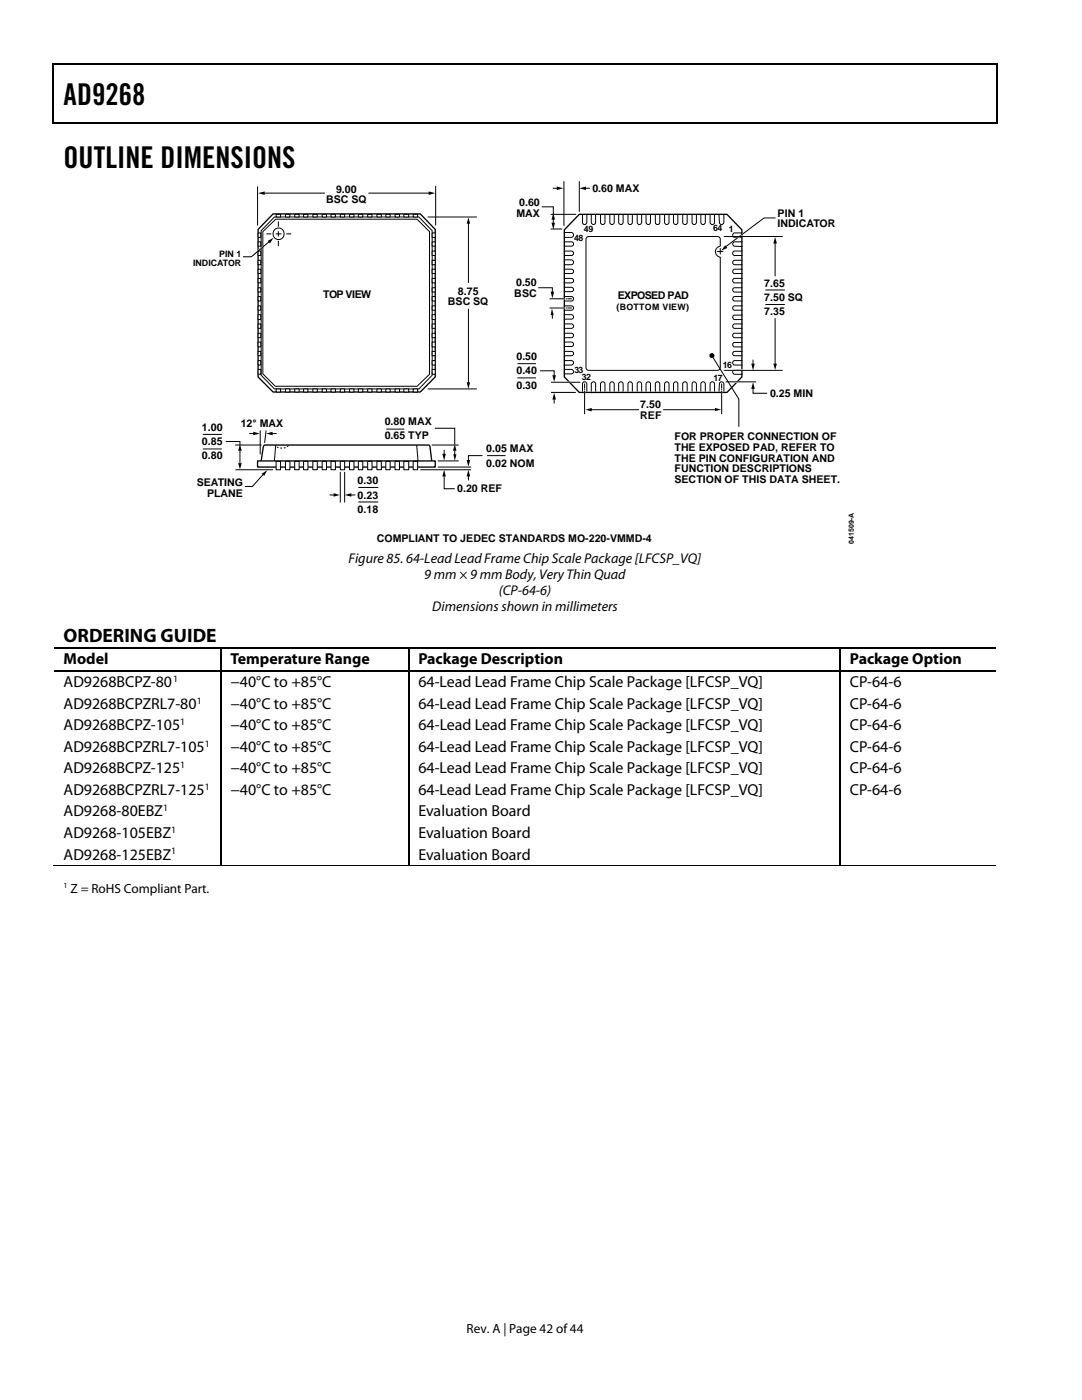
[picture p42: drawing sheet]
<svg xmlns="http://www.w3.org/2000/svg" width="216mm" height="279mm" viewBox="0 0 216 279" stroke-linecap="round" stroke-linejoin="round" font-family="sans-serif">
<defs><g id="words">
<g font-size="6">
<text x="12.7" y="21">AD9268</text>
<text x="12.7" y="33.6">OUTLINE DIMENSIONS</text>
</g>
<text font-size="3.9" x="12.7" y="128.2">ORDERING GUIDE</text>
<g font-size="3.2">
<text x="12.7" y="132.6">Model</text>
<text x="12.7" y="137.2">AD9268BCPZ-80</text>
<text x="46" y="132.6">Temperature Range</text>
<text x="46" y="137.2">−40°C to +85°C</text>
<text x="83.5" y="132.6">Package Description</text>
<text x="83.5" y="137.2">64-Lead Lead Frame Chip Scale Package [LFCSP_VQ]</text>
<text x="169.6" y="132.6">Package Option</text>
<text x="169.6" y="137.2">CP-64-6</text>
<text x="12.7" y="141.5">AD9268BCPZRL7-80</text>
<text x="46" y="141.5">−40°C to +85°C</text>
<text x="83.5" y="141.5">64-Lead Lead Frame Chip Scale Package [LFCSP_VQ]</text>
<text x="169.6" y="141.5">CP-64-6</text>
<text x="12.7" y="145.8">AD9268BCPZ-105</text>
<text x="46" y="145.8">−40°C to +85°C</text>
<text x="83.5" y="145.8">64-Lead Lead Frame Chip Scale Package [LFCSP_VQ]</text>
<text x="169.6" y="145.8">CP-64-6</text>
<text x="12.7" y="150.1">AD9268BCPZRL7-105</text>
<text x="12.7" y="154.3">AD9268BCPZ-125</text>
<text x="46" y="150.1">−40°C to +85°C</text>
<text x="46" y="154.3">−40°C to +85°C</text>
<text x="83.5" y="150.1">64-Lead Lead Frame Chip Scale Package [LFCSP_VQ]</text>
<text x="83.5" y="154.3">64-Lead Lead Frame Chip Scale Package [LFCSP_VQ]</text>
<text x="169.6" y="150.1">CP-64-6</text>
<text x="169.6" y="154.3">CP-64-6</text>
<text x="12.7" y="158.6">AD9268BCPZRL7-125</text>
<text x="46" y="158.6">−40°C to +85°C</text>
<text x="83.5" y="158.6">64-Lead Lead Frame Chip Scale Package [LFCSP_VQ]</text>
<text x="169.6" y="158.6">CP-64-6</text>
<text x="12.7" y="162.9">AD9268-80EBZ</text>
<text x="12.7" y="167.2">AD9268-105EBZ</text>
<text x="83.5" y="162.9">Evaluation Board</text>
<text x="83.5" y="167.2">Evaluation Board</text>
<text x="12.7" y="171.5">AD9268-125EBZ</text>
<text x="83.5" y="171.5">Evaluation Board</text>
</g>
<g font-size="2.8">
<text x="69.6" y="112.4">Figure 85. 64-Lead Lead Frame Chip Scale Package [LFCSP_VQ]</text>
<text x="84.7" y="115.5">9 mm × 9 mm Body, Very Thin Quad</text>
<text x="99.5" y="118.7">(CP-64-6)</text>
<text x="86.3" y="121.9">Dimensions shown in millimeters</text>
</g>
<g font-size="2.6">
<text x="14.1" y="178.2">Z = RoHS Compliant Part.</text>
<text x="93.1" y="266">Rev. A | Page 42 of 44</text>
</g>
<g font-size="2.1">
<text x="65.1" y="40.6">BSC SQ</text>
<text x="67.1" y="38.5">9.00</text>
<text x="103.6" y="41.2">0.60</text>
<text x="118.2" y="38.4">0.60 MAX</text>
<text x="103" y="43.3">MAX</text>
<text x="155.2" y="43.2">PIN 1</text>
<text x="155.2" y="45.4">INDICATOR</text>
<text x="64.5" y="59.5">TOP VIEW</text>
<text x="91.4" y="58.8">8.75</text>
<text x="102.6" y="59.3">BSC</text>
<text x="103" y="57.2">0.50</text>
<text x="123.3" y="59.7">EXPOSED PAD</text>
<text x="152.5" y="57.2">7.65</text>
<text x="89.4" y="60.9">BSC SQ</text>
<text x="152.5" y="60">7.50 SQ</text>
<text x="152.5" y="62.9">7.35</text>
<text x="103.1" y="71.9">0.50</text>
<text x="103.1" y="74.7">0.40</text>
<text x="103.1" y="77.6">0.30</text>
<text x="127.8" y="81.5">7.50</text>
<text x="127.8" y="83.6">REF</text>
<text x="153.6" y="79.3">0.25 MIN</text>
<text x="40.3" y="86">1.00</text>
<text x="40.3" y="88.9">0.85</text>
<text x="48" y="85.2">12° MAX</text>
<text x="76.8" y="84.8">0.80 MAX</text>
<text x="76.8" y="87.7">0.65 TYP</text>
<text x="134.6" y="87.9">FOR PROPER CONNECTION OF</text>
<text x="40.3" y="91.7">0.80</text>
<text x="97" y="90.3">0.05 MAX</text>
<text x="97" y="93.1">0.02 NOM</text>
<text x="134.6" y="90">THE EXPOSED PAD, REFER TO</text>
<text x="134.6" y="92.1">THE PIN CONFIGURATION AND</text>
<text x="134.6" y="94.3">FUNCTION DESCRIPTIONS</text>
<text x="39.2" y="97.1">SEATING</text>
<text x="41.3" y="99.2">PLANE</text>
<text x="71.4" y="96.7">0.30</text>
<text x="71.4" y="99.5">0.23</text>
<text x="91.2" y="98.3">0.20 REF</text>
<text x="134.6" y="96.4">SECTION OF THIS DATA SHEET.</text>
<text x="71.4" y="102.3">0.18</text>
<text x="75.2" y="108.2">COMPLIANT TO JEDEC STANDARDS MO-220-VMMD-4</text>
</g>
<g font-size="1.9">
<text x="34.5" y="136.1">1</text>
<text x="39.2" y="140.4">1</text>
<text x="36" y="144.7">1</text>
<text x="40.9" y="149">1</text>
<text x="36" y="153.3">1</text>
<text x="32.5" y="161.9">1</text>
<text x="40.9" y="157.6">1</text>
<text x="34.2" y="166.2">1</text>
<text x="34.2" y="170.5">1</text>
</g>
<g font-size="1.8">
<text x="116.5" y="46.2">49</text>
<text x="142.3" y="46.2">64</text>
<text x="145.5" y="46.4">1</text>
<text x="38.5" y="53">INDICATOR</text>
<text x="43.8" y="51.2">PIN 1</text>
<text x="114.6" y="48.1">48</text>
<text x="123" y="61.8">(BOTTOM VIEW)</text>
<text x="114.7" y="74.4">33</text>
<text x="116.1" y="75.9">32</text>
<text x="142.4" y="75.9">17</text>
<text x="144.2" y="73.5">16</text>
</g>
<text font-size="1.6" x="12.7" y="177.3">1</text>
<text font-size="1.4" x="170.4" y="108.5" transform="rotate(-90 170.4 108.5)">041509-A</text>
</g></defs>
<path d="M10.5 12.7h.3v1h-.3zM198.8 12.7h.2v1h-.2zM198.8 12.7h.2v.3h-.2zM198.8 24.4h.2v.3h-.2z" fill="#000"/>
<path d="M10.5 12.8h188.3M10.7 13.7v11M198.9 13.7v11M10.5 24.5h188.3" fill="none" stroke="#000" stroke-width=".25"/>
<path d="M52.5 46.2l2.5-2.4h28.2l2.5 2.4v28.5l-2.5 2.4h-28.3l-2.4-2.5zM54.8 43.3h28.8l2.6 2.7v28.9l-2.6 2.7h-28.8l-2.7-2.7v-28.9zM85.3 43.3h9.8M143.1 50.2h1.2M143.7 49.6v1.1M152.7 57.9h3.9M85.3 77.6h9.8M152.7 60.8h3.9" fill="none" stroke="#000" stroke-width=".2"/>
<path d="M54.5 42.7h29.4l2.9 3.1v29.4l-2.9 3h-29.4l-3-3v-29.4z" fill="none" stroke="#000" stroke-width=".26"/>
<circle cx="55.6" cy="46.7" r="1.13" fill="#fff"/>
<g fill="none" stroke="#000" stroke-width=".2">
<path d="M51.4 37.3v7.6M52.6 38.5h12.1M73.6 38.5h12.2M86.9 37.2v7.7M112.5 36.3v8.7M115.6 36.3v5.9M53.2 46.7h.9M53.8 48.2l-3.6 3h-1.6M55 46.7h1.2M55.5 44.2v1.1M55.5 46.1v1.1M55.5 48.1v1"/>
<path d="M57.1 46.7h1M93.5 44.4v12M109.9 45.7h2.3M109.9 42.8h5.1M112.5 59.2h1.5a.46 .46 0 0 1 .4 .5 .46 .46 0 0 1-.6 .4h-1.3M112.5 57.3h1.5a.45 .45 0 0 1 .4 .6 .45 .45 0 0 1-.6 .3h-1.3M112.5 55.6h1.5a.46 .46 0 0 1 .4 .5 .46 .46 0 0 1-.6 .4h-1.3M112.5 53.7h1.5a.45 .45 0 0 1 .4 .6 .45 .45 0 0 1-.6 .3h-1.3M112.5 51.9h1.5a.5 .5 0 0 1 .4 .5 .5 .5 0 0 1-.6 .4h-1.3M112.5 50.1h1.5a.46 .46 0 0 1 .4 .6 .46 .46 0 0 1-.6 .3h-1.3M112.5 48.3h1.5a.45 .45 0 0 1 .4 .5 .45 .45 0 0 1-.6 .3h-1.3M112.5 46.4h1.5a.5 .5 0 0 1 .4 .6 .5 .5 0 0 1-.6 .4h-1.3"/>
<path d="M116.2 42.9v1.5a.45 .45 0 0 0 .6 .4 .45 .45 0 0 0 .3-.6v-1.3M117 47.5l.5-.3h25.7a.87 .87 0 0 1 .5 1.1v.8a1.14 1.14 0 0 0-.9 1.2 1.14 1.14 0 0 0 .9 1.1v21.9a.96 .96 0 0 1-1.3 .6h-24.9a1.15 1.15 0 0 1-.6-1.4zM118 42.9v1.5a.45 .45 0 0 0 .5 .4 .45 .45 0 0 0 .4-.6v-1.3M119.8 42.9v1.5a.46 .46 0 0 0 .6 .4 .46 .46 0 0 0 .3-.6v-1.3M121.7 42.9v1.5a.45 .45 0 0 0 .5 .4 .45 .45 0 0 0 .4-.6v-1.3M123.4 42.9v1.5a.46 .46 0 0 0 .6 .4 .46 .46 0 0 0 .3-.6v-1.3M125.3 42.9v1.5a.45 .45 0 0 0 .6 .4 .45 .45 0 0 0 .3-.6v-1.3M127.1 42.9v1.5a.46 .46 0 0 0 .6 .4 .46 .46 0 0 0 .3-.6v-1.3M128.9 42.9v1.5a.46 .46 0 0 0 .6 .4 .46 .46 0 0 0 .3-.6v-1.3M130.8 42.9v1.5a.46 .46 0 0 0 .5 .4 .46 .46 0 0 0 .4-.6v-1.3M132.6 42.9v1.5a.46 .46 0 0 0 .6 .4 .46 .46 0 0 0 .3-.6v-1.3M134.4 42.9v1.5a.45 .45 0 0 0 .5 .4 .45 .45 0 0 0 .4-.6v-1.3"/>
<path d="M136.2 42.9v1.5a.46 .46 0 0 0 .6 .4 .46 .46 0 0 0 .3-.6v-1.3M138.1 42.9v1.5a.45 .45 0 0 0 .5 .4 .45 .45 0 0 0 .4-.6v-1.3M139.8 42.9v1.5a.46 .46 0 0 0 .6 .4 .46 .46 0 0 0 .3-.6v-1.3M141.7 42.9v1.5a.46 .46 0 0 0 .5 .4 .46 .46 0 0 0 .4-.6v-1.3M143.5 42.9v.2a2.07 2.07 0 0 0 .3 1.7 .49 .49 0 0 0 .5-.1 .49 .49 0 0 0 .1-.5v-1.3M148.1 59.2h-1.5a.46 .46 0 0 0-.4 .5 .46 .46 0 0 0 .6 .4h1.3M148.1 57.4h-1.5a.45 .45 0 0 0-.4 .6 .45 .45 0 0 0 .6 .3h1.3M148.1 55.6h-1.5a.46 .46 0 0 0-.4 .5 .46 .46 0 0 0 .6 .4h1.3M148.1 53.7h-1.5a.45 .45 0 0 0-.4 .6 .45 .45 0 0 0 .6 .3h1.3M148.1 51.9h-1.5a.46 .46 0 0 0-.4 .6 .46 .46 0 0 0 .6 .3h1.3M148.1 50.1h-1.5a.46 .46 0 0 0-.4 .5 .46 .46 0 0 0 .6 .4h1.3M148.1 48.3h-1.5a.45 .45 0 0 0-.4 .5 .45 .45 0 0 0 .6 .3l1.3 .1"/>
<path d="M148.1 46.5h-1.5a.46 .46 0 0 0-.4 .5 .46 .46 0 0 0 .6 .4h1.3M154.7 48.3v6.7M93.5 61.7v14.9M103.3 72.6h3.7M103.3 75.4h3.7M110 78.3h4.8M112.5 73.7h1.5a.46 .46 0 0 1 .4 .6 .46 .46 0 0 1-.6 .3h-1.3M112.5 72h1.5a.46 .46 0 0 1 .4 .5 .46 .46 0 0 1-.6 .4h-1.3M112.5 70.1h1.5a.45 .45 0 0 1 .4 .6 .45 .45 0 0 1-.6 .3h-1.3M112.5 68.3h1.5a.46 .46 0 0 1 .4 .5 .46 .46 0 0 1-.6 .4h-1.3M112.5 66.5h1.5a.46 .46 0 0 1 .4 .6 .46 .46 0 0 1-.6 .3h-1.3M112.5 64.6h1.5a.46 .46 0 0 1 .4 .6 .46 .46 0 0 1-.6 .3h-1.3"/>
<path d="M112.5 62.8h1.5a.46 .46 0 0 1 .4 .6 .46 .46 0 0 1-.6 .3h-1.3M112.5 61h1.5a.45 .45 0 0 1 .4 .6 .45 .45 0 0 1-.6 .3h-1.3M116.2 78.1v-1.3a.45 .45 0 0 1 .3-.6 .45 .45 0 0 1 .6 .4v1.5M118 78.1v-1.3a.45 .45 0 0 1 .3-.6 .45 .45 0 0 1 .6 .4v1.5M119.8 78.1v-1.3a.46 .46 0 0 1 .4-.6 .46 .46 0 0 1 .5 .4v1.5M121.7 78.1v-1.3a.45 .45 0 0 1 .3-.6 .45 .45 0 0 1 .6 .4v1.5M123.4 78.1v-1.3a.46 .46 0 0 1 .4-.6 .46 .46 0 0 1 .5 .4v1.5M125.3 78.1v-1.3a.45 .45 0 0 1 .3-.6 .45 .45 0 0 1 .6 .4v1.5M127.1 78.1v-1.3a.46 .46 0 0 1 .4-.6 .46 .46 0 0 1 .5 .4v1.5M128.9 78.1v-1.3a.46 .46 0 0 1 .3-.6 .46 .46 0 0 1 .6 .4v1.5M130.8 78.1v-1.3a.46 .46 0 0 1 .3-.6 .46 .46 0 0 1 .6 .4v1.5M132.6 78.1v-1.3a.46 .46 0 0 1 .3-.6 .46 .46 0 0 1 .6 .4v1.5"/>
<path d="M134.4 78.1v-1.3a.45 .45 0 0 1 .3-.6 .45 .45 0 0 1 .6 .4v1.5M136.2 78.1v-1.3a.46 .46 0 0 1 .4-.6 .46 .46 0 0 1 .5 .4v1.5M138.1 78.1v-1.3a.45 .45 0 0 1 .3-.6 .45 .45 0 0 1 .6 .4v1.5M139.8 78.1v-1.3a.46 .46 0 0 1 .4-.6 .46 .46 0 0 1 .5 .4v1.5M141.7 78.1v-1.3a.46 .46 0 0 1 .3-.6 .46 .46 0 0 1 .6 .4v1.5M143.5 78.1v-1.3a.47 .47 0 0 1 .4-.6 .47 .47 0 0 1 .5 .4v1.5M148.1 73.8h-1.5a.45 .45 0 0 0-.4 .6 .45 .45 0 0 0 .6 .3h1.3M148.1 72h-1.5a.46 .46 0 0 0-.4 .5 .46 .46 0 0 0 .6 .4h1.3M148.1 70.1h-1.5a.45 .45 0 0 0-.4 .6 .45 .45 0 0 0 .6 .3h1.3M148.1 68.3h-1.5a.46 .46 0 0 0-.4 .6 .46 .46 0 0 0 .6 .3h1.3M148.1 66.5h-1.5a.46 .46 0 0 0-.4 .6 .46 .46 0 0 0 .6 .3h1.3M148.1 64.6h-1.5a.46 .46 0 0 0-.4 .6 .46 .46 0 0 0 .6 .3h1.3"/>
<path d="M148.1 62.9h-1.5a.46 .46 0 0 0-.4 .5 .46 .46 0 0 0 .6 .4h1.3M148.1 61h-1.5a.45 .45 0 0 0-.4 .6 .45 .45 0 0 0 .6 .3h1.3M154.7 63.6v9.2M40.5 86.7h3.8M40.5 89.6h3.8M45.1 88.1h2.8v.7M46.9 88.8h5.3M47 93.7h7.5M47.9 89.7v2.9M49.8 86.5h1M51.9 86v4.6M52.6 94.6l-2.2 2.5h-1.5"/>
<path d="M53.1 86l-.3 2.3M54.1 86.5h1M55 88.8l-.2 3.2M65.9 98.8h.8M67.9 94.3v5.9M68.8 94.3v5.9M69.8 98.8h1M71.5 97.3h4M77.1 85.6h3.6M83.1 88.8l.3 3.2M83.9 93.7h10.1M86.1 88.8h5.4"/>
<path d="M87.5 92h3.9M87.5 93.2h6.4M97.2 90.9h3.7M71.5 100.2h4"/>
<circle cx="55.6" cy="46.7" r="1.13"/>
</g>
<path d="M115.6 42.8h29.5l2.9 3.1v29.3l-2.9 3.1h-29.5l-3-3.1v-29.3zM51.4 92h35.4v1.2h-35.4zM52.1 92l.5-2.9 .3-.3h31.9a.9 .9 0 0 1 1 .3l.3 2.9" fill="none" stroke="#000" stroke-width=".26"/>
<path d="M57.5 88.9a1.71 1.71 0 0 1-2.5 0" fill="none" stroke="#000" stroke-width=".2" stroke-dasharray=".4 .4" stroke-linecap="butt"/>
<g fill="#000">
<path d="M51.5 38.5l1.3-.3v.7zM85.5 38.2l1.3 .3-1.3 .4zM50.5 50.9l1.9-1.6zM53.4 48.1l1.2-.6-.7 1.1zM93.5 43.4l.3 1.2h-.7zM154.7 47.3l.3 1.3h-.7zM93.1 76.3h.7l-.3 1.3zM154.3 72.6h.7l-.3 1.2zM47.5 92.4h.7l-.3 1.3zM47.9 88.6l.3 1.4h-.7zM50.5 86.2l1.3 .3-1.3 .4zM52.2 94.6l1.1-.8-.6 1.2z"/>
<path d="M53.1 86.5l1.3-.3v.7zM66.6 98.4l1.2 .4-1.2 .3zM68.8 98.8l1.3-.4v.7z"/>
</g>
<path d="M52.4 49.3l-1.9 1.6" fill="none" stroke="#fff" stroke-width=".26"/>
<g fill="#fff" stroke="#000" stroke-width=".2">
<path d="M82.4 92.1h.9v1.6h-.9z"/>
<path d="M80.6 92.1h1v1.6h-1z"/>
<path d="M78.8 92.1h.9v1.6h-.9z"/>
<path d="M77 92.1h.9v1.6h-.9z"/>
<path d="M75.2 92.1h.9v1.6h-.9z"/>
<path d="M73.4 92.1h.8v1.6h-.8z"/>
<path d="M71.5 92.1h.9v1.6h-.9z"/>
<path d="M69.7 92.1h.9v1.6h-.9z"/>
<path d="M67.9 92.1h.9v1.6h-.9z"/>
<path d="M66 92.1h.9v1.6h-.9z"/>
<path d="M64.3 92.1h.9v1.6h-.9z"/>
<path d="M62.4 92.1h.9v1.6h-.9z"/>
<path d="M60.6 92.1h.8v1.6h-.8z"/>
<path d="M58.8 92.1h.9v1.6h-.9z"/>
<path d="M57 92.1h.8v1.6h-.8z"/>
<path d="M55.1 92.1h.9v1.6h-.9z"/>
<path d="M82.4 77.6h.9v.6h-.9z"/>
<path d="M80.6 77.6h1v.6h-1z"/>
<path d="M78.8 77.6h.9v.6h-.9z"/>
<path d="M77 77.6h.9v.6h-.9z"/>
<path d="M75.2 77.6h.9v.6h-.9z"/>
<path d="M73.4 77.6h.8v.6h-.8z"/>
<path d="M71.5 77.6h.9v.6h-.9z"/>
<path d="M69.7 77.6h.9v.6h-.9z"/>
<path d="M67.9 77.6h.9v.6h-.9z"/>
<path d="M66 77.6h.9v.6h-.9z"/>
<path d="M64.3 77.6h.9v.6h-.9z"/>
<path d="M62.4 77.6h.9v.6h-.9z"/>
<path d="M60.6 77.6h.8v.6h-.8z"/>
<path d="M58.8 77.6h.9v.6h-.9z"/>
<path d="M57 77.6h.8v.6h-.8z"/>
<path d="M55.1 77.6h.9v.6h-.9z"/>
<path d="M82.4 42.8h.9v.5h-.9z"/>
<path d="M80.6 42.8h1v.5h-1z"/>
<path d="M78.8 42.8h.9v.5h-.9z"/>
<path d="M77 42.8h.9v.5h-.9z"/>
<path d="M75.2 42.8h.9v.5h-.9z"/>
<path d="M73.4 42.8h.8v.5h-.8z"/>
<path d="M71.5 42.8h.9v.5h-.9z"/>
<path d="M69.7 42.8h.9v.5h-.9z"/>
<path d="M67.9 42.8h.9v.5h-.9z"/>
<path d="M66 42.8h.9v.5h-.9z"/>
<path d="M64.3 42.8h.9v.5h-.9z"/>
<path d="M62.4 42.8h.9v.5h-.9z"/>
<path d="M60.6 42.8h.8v.5h-.8z"/>
<path d="M58.8 42.8h.9v.5h-.9z"/>
<path d="M57 42.8h.8v.5h-.8z"/>
<path d="M55.1 42.8h.9v.5h-.9z"/>
<path d="M51.5 46.5h.5v.9h-.5z"/>
<path d="M51.5 48.3h.5v.8h-.5z"/>
<path d="M51.5 50.1h.5v.9h-.5z"/>
<path d="M51.5 51.9h.5v.9h-.5z"/>
<path d="M51.5 53.7h.5v.9h-.5z"/>
<path d="M51.5 55.6h.5v.9h-.5z"/>
<path d="M51.5 57.4h.5v.9h-.5z"/>
<path d="M51.5 59.2h.5v.9h-.5z"/>
<path d="M51.5 61h.5v.9h-.5z"/>
<path d="M51.5 62.8h.5v1h-.5z"/>
<path d="M51.5 64.6h.5v.9h-.5z"/>
<path d="M51.5 66.5h.5v.9h-.5z"/>
<path d="M51.5 68.3h.5v.9h-.5z"/>
<path d="M51.5 70.1h.5v.9h-.5z"/>
<path d="M51.5 72h.5v.9h-.5z"/>
<path d="M51.5 73.7h.5v1h-.5z"/>
<path d="M86.2 46.5h.6v.9h-.6z"/>
<path d="M86.2 48.3h.6v.8h-.6z"/>
<path d="M86.2 50.1h.6v.9h-.6z"/>
<path d="M86.2 51.9h.6v.9h-.6z"/>
<path d="M86.2 53.7h.6v.9h-.6z"/>
<path d="M86.2 55.6h.6v.9h-.6z"/>
<path d="M86.2 57.4h.6v.9h-.6z"/>
<path d="M86.2 59.2h.6v.9h-.6z"/>
<path d="M86.2 61h.6v.9h-.6z"/>
<path d="M86.2 62.8h.6v1h-.6z"/>
<path d="M86.2 64.6h.6v.9h-.6z"/>
<path d="M86.2 66.5h.6v.9h-.6z"/>
<path d="M86.2 68.3h.6v.9h-.6z"/>
<path d="M86.2 70.1h.6v.9h-.6z"/>
<path d="M86.2 72h.6v.9h-.6z"/>
<path d="M86.2 73.7h.6v1h-.6z"/>
</g>
<g fill="none" stroke="#000" stroke-width=".2">
<path d="M110.4 37.6h1M116.6 37.6h1M107.4 57.4h2.8v1.1M108.1 41.3h2.3v1.5M109.8 59.6h2.9M110.4 43.6v1.1M113.1 59.6h.1M113.4 59.6h.6M144.5 47.2h11.6M154.7 43.5h-2.2l-7.8 5.8M107.8 74h2.8v1.1M109.8 61.5h2.9"/>
<path d="M110 76.3h5.7M110.2 62.6v.9M110.6 79.5v.9M113.1 61.5h.1M113.4 61.5h.6M116.6 76.6v.7M116.6 77.6v.1M116.6 78.1v4.5M142 71l5.4 8.7v5.4M144 76.6v.7M144 77.6v.1M144 78.1v4.5"/>
<path d="M144.5 73.9h11.6M144.8 76.2h6.1M150.3 77.3v1.2h2.8M150.3 71.9v1M86.8 85.5h3.9v3.2M88.6 94.8v2.7h2.1M88.6 89.9v.9M90.7 89.7v1.2M93.5 94.9v.9M96.3 90.9h-2.8v1.2M117.9 81.8h9.5M132.4 81.8h10.5"/>
<path d="M10.5 172.8h188.3"/>
</g>
<g fill="#000">
<path d="M111.1 37.2l1.3 .4-1.3 .3zM115.6 37.6l1.3-.4v.7zM109.9 58.2h.7l-.4 1.3zM110 44.4h.7l-.3 1.4zM110.4 42.5l.3 1.3h-.7zM144.7 49l.4 .5-1.2 .5zM110.2 74.9h.7l-.3 1.3zM110.1 61.6l.4 1.3h-.6zM110.6 78.4l.3 1.3h-.7zM149.9 72.6h.7l-.3 1.3zM150.3 76.3l.3 1.3h-.7zM88.3 90.6h.7l-.4 1.3z"/>
<path d="M88.6 93.7l.4 1.4h-.7zM90.5 90.7h.6l-.4 1.3zM90.7 88.6l.4 1.4h-.7zM93.1 91.8h.7l-.3 1.3zM93.5 93.7l.3 1.4h-.7zM116.8 81.8l1.3-.4v.7zM142.7 81.4l1.2 .4-1.2 .2zM44 129.2h.2v.3h-.2zM44 133.8h.2v.2h-.2zM81.4 129.2h.3v.3h-.3zM81.4 133.8h.3v.2h-.3zM167.5 129.2h.3v.3h-.3z"/>
<path d="M167.5 133.8h.3v.2h-.3z"/>
<circle cx="142" cy="71" r=".5"/>
</g>
<path d="M112.4 59.6h.2M146.1 47.2h2.1M148.4 46.6l-1.4 1M112.4 61.5h.2M113.1 76.3h1M116.6 78.2v.2M144 78.2v.2M146 73.8h2.3M147.7 76.2l-1 .1" fill="none" stroke="#fff" stroke-width=".26"/>
<g fill="none" stroke="#000" stroke-width=".25">
<path d="M10.8 129.3h33.2M10.8 133.9h33.2M44.1 129.5v4.3M44.1 134v38.7M44.2 129.3h37.2M44.2 133.9h37.2M81.6 129.5v4.3M81.6 134v38.7M81.7 129.3h85.8M81.7 133.9h85.8M167.7 129.5v4.3M167.7 134v38.7"/>
<path d="M167.8 129.3h31M167.8 133.9h31"/>
</g>
<use href="#words"/>
</svg>
